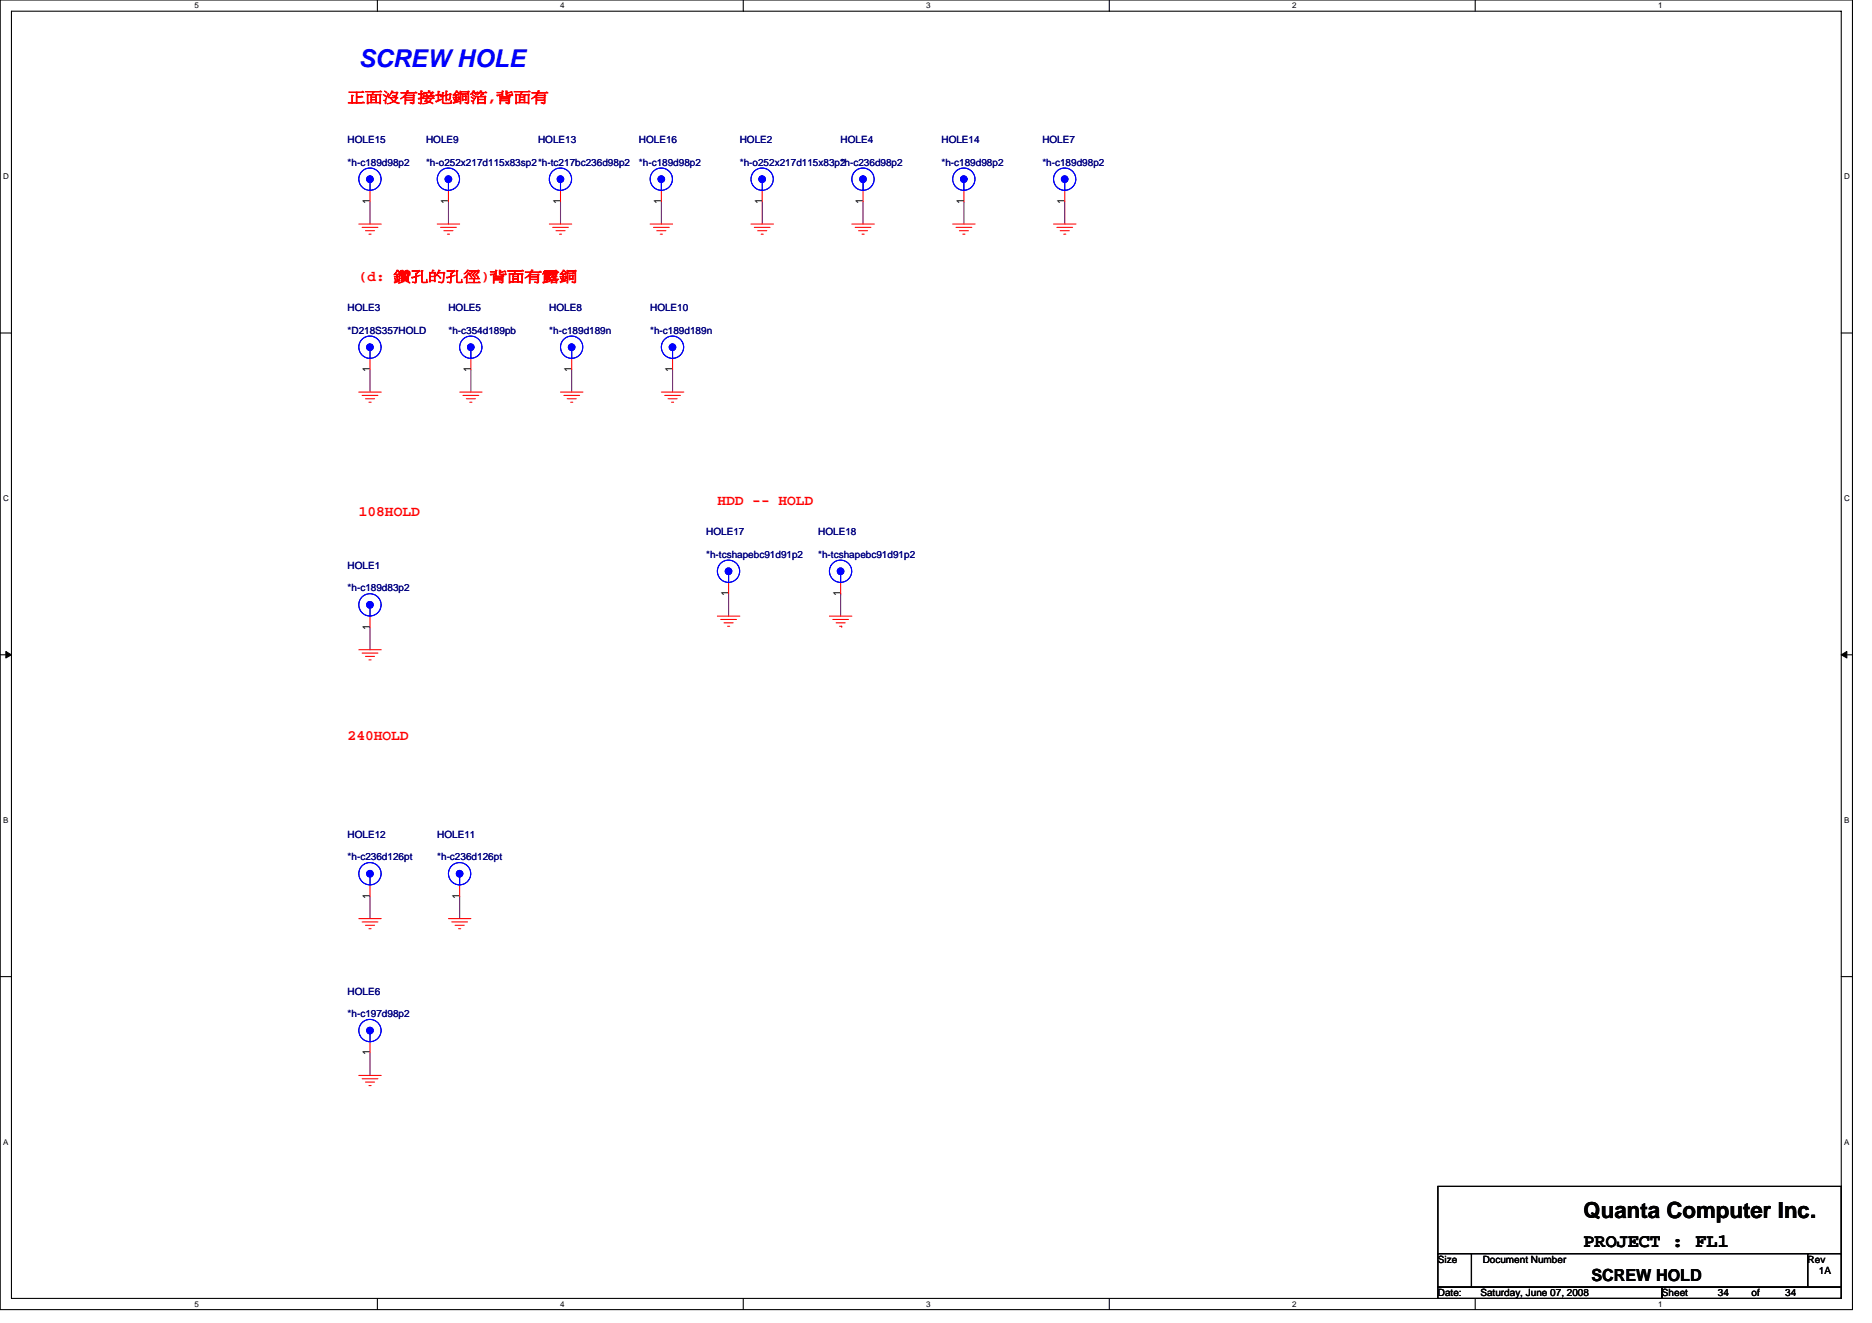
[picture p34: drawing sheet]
<svg xmlns="http://www.w3.org/2000/svg" width="297mm" height="210mm" viewBox="0 0 297 210" stroke-linecap="round" stroke-linejoin="round" font-family="sans-serif">
<defs><g id="words">
<text font-size="3.9" fill="#00f" x="56.9" y="10.7">SCREW HOLE</text>
<text font-size="3.5" x="251.3" y="193.3">Quanta Computer Inc.</text>
<text font-size="3" x="251.3" y="197.9">PROJECT : FL1</text>
<text font-size="2.6" x="252.5" y="203.4">SCREW HOLD</text>
<g font-size="2.3" fill="#f00">
<text x="55.2" y="16.2">正面沒有接地銅箔,背面有</text>
<text x="56.9" y="44.6">(d: 鑽孔的孔徑)背面有露銅</text>
<text x="56.9" y="81.9">108HOLD</text>
<text x="113.8" y="80.2">HDD -- HOLD</text>
<text x="55.2" y="117.5">240HOLD</text>
</g>
<g font-size="1.6" fill="#000080">
<text x="55.2" y="22.8">HOLE15</text>
<text x="67.6" y="22.8">HOLE9</text>
<text x="85.4" y="22.8">HOLE13</text>
<text x="101.4" y="22.8">HOLE16</text>
<text x="117.4" y="22.8">HOLE2</text>
<text x="133.4" y="22.8">HOLE4</text>
<text x="149.4" y="22.8">HOLE14</text>
<text x="165.4" y="22.8">HOLE7</text>
<text x="55.2" y="26.3">*h-c189d98p2</text>
<text x="67.6" y="26.3">*h-o252x217d115x83sp2*h-tc217bc236d98p2</text>
<text x="101.4" y="26.3">*h-c189d98p2</text>
<text x="117.4" y="26.3">*h-o252x217d115x83p2</text>
<text x="133.4" y="26.3">*h-c236d98p2</text>
<text x="149.4" y="26.3">*h-c189d98p2</text>
<text x="165.4" y="26.3">*h-c189d98p2</text>
<text x="55.2" y="49.4">HOLE3</text>
<text x="55.2" y="53">*D218S357HOLD</text>
<text x="71.2" y="49.4">HOLE5</text>
<text x="71.2" y="53">*h-c354d189pb</text>
<text x="87.2" y="49.4">HOLE8</text>
<text x="87.2" y="53">*h-c189d189n</text>
<text x="103.2" y="49.4">HOLE10</text>
<text x="103.2" y="53">*h-c189d189n</text>
<text x="112.1" y="85">HOLE17</text>
<text x="112.1" y="88.5">*h-tcshapebc91d91p2</text>
<text x="129.8" y="85">HOLE18</text>
<text x="129.8" y="88.5">*h-tcshapebc91d91p2</text>
<text x="55.2" y="90.3">HOLE1</text>
<text x="55.2" y="93.9">*h-c189d83p2</text>
<text x="55.2" y="133">HOLE12</text>
<text x="55.2" y="136.5">*h-c236d126pt</text>
<text x="69.4" y="133">HOLE11</text>
<text x="69.4" y="136.5">*h-c236d126pt</text>
<text x="55.2" y="157.9">HOLE6</text>
<text x="55.2" y="161.4">*h-c197d98p2</text>
</g>
<g font-size="1.6">
<text x="58.7" y="32.4" transform="rotate(-90 58.7 32.4)">1</text>
<text x="71.1" y="32.4" transform="rotate(-90 71.1 32.4)">1</text>
<text x="88.9" y="32.4" transform="rotate(-90 88.9 32.4)">1</text>
<text x="104.9" y="32.4" transform="rotate(-90 104.9 32.4)">1</text>
<text x="120.9" y="32.4" transform="rotate(-90 120.9 32.4)">1</text>
<text x="136.9" y="32.4" transform="rotate(-90 136.9 32.4)">1</text>
<text x="152.9" y="32.4" transform="rotate(-90 152.9 32.4)">1</text>
<text x="168.9" y="32.4" transform="rotate(-90 168.9 32.4)">1</text>
<text x="58.7" y="59.1" transform="rotate(-90 58.7 59.1)">1</text>
<text x="74.7" y="59.1" transform="rotate(-90 74.7 59.1)">1</text>
<text x="90.7" y="59.1" transform="rotate(-90 90.7 59.1)">1</text>
<text x="106.7" y="59.1" transform="rotate(-90 106.7 59.1)">1</text>
<text x="115.6" y="94.6" transform="rotate(-90 115.6 94.6)">1</text>
<text x="133.4" y="94.6" transform="rotate(-90 133.4 94.6)">1</text>
<text x="58.7" y="99.9" transform="rotate(-90 58.7 99.9)">1</text>
<text x="58.7" y="142.6" transform="rotate(-90 58.7 142.6)">1</text>
<text x="72.9" y="142.6" transform="rotate(-90 72.9 142.6)">1</text>
<text x="58.7" y="167.5" transform="rotate(-90 58.7 167.5)">1</text>
<text x="228.2" y="200.4">Size</text>
<text x="235.3" y="200.4">Document Number</text>
<text x="286.8" y="200.4">Rev</text>
<text x="288.6" y="202.2">1A</text>
<text x="228.2" y="205.7">Date:</text>
<text x="234.9" y="205.7">Saturday, June 07, 2008</text>
<text x="263.7" y="205.7">Sheet</text>
<text x="272.6" y="205.7">34</text>
<text x="277.9" y="205.7">of</text>
<text x="283.3" y="205.7">34</text>
</g>
<g font-size="1.3">
<text x="30.8" y="1.3">5</text>
<text x="88.9" y="1.3">4</text>
<text x="147" y="1.3">3</text>
<text x="205" y="1.3">2</text>
<text x="263.1" y="1.3">1</text>
<text x=".5" y="28.4">D</text>
<text x="292.6" y="28.4">D</text>
<text x=".5" y="79.5">C</text>
<text x="292.6" y="79.5">C</text>
<text x=".5" y="130.6">B</text>
<text x="292.6" y="130.6">B</text>
<text x=".5" y="181.7">A</text>
<text x="292.6" y="181.7">A</text>
<text x="30.8" y="207.4">5</text>
<text x="88.9" y="207.4">4</text>
<text x="147" y="207.4">3</text>
<text x="205" y="207.4">2</text>
<text x="263.1" y="207.4">1</text>
</g>
</g></defs>
<path d="M0 0h293.9v207.9h-293.9zM1.8 1.8h290.4v204.3h-290.4z" fill="none" stroke="#000" stroke-width=".17"/>
<g fill="#fff">
<path d="M30.8 .2h.7v1.4h-.7z"/>
<path d="M30.8 206.3h.7v1.4h-.7z"/>
</g>
<path d="M59.9 0v1.8M59.9 206.1v1.8" fill="none" stroke="#000" stroke-width=".17"/>
<g fill="#fff">
<path d="M88.9 .2h.7v1.4h-.7z"/>
<path d="M88.9 206.3h.7v1.4h-.7z"/>
</g>
<path d="M117.9 0v1.8M117.9 206.1v1.8" fill="none" stroke="#000" stroke-width=".17"/>
<g fill="#fff">
<path d="M147 .2h.7v1.4h-.7z"/>
<path d="M147 206.3h.7v1.4h-.7z"/>
</g>
<path d="M176 0v1.8M176 206.1v1.8" fill="none" stroke="#000" stroke-width=".17"/>
<g fill="#fff">
<path d="M205 .2h.7v1.4h-.7z"/>
<path d="M205 206.3h.7v1.4h-.7z"/>
</g>
<path d="M234.1 0v1.8M234.1 206.1v1.8" fill="none" stroke="#000" stroke-width=".17"/>
<g fill="#fff">
<path d="M263.1 .2h.7v1.4h-.7z"/>
<path d="M263.1 206.3h.7v1.4h-.7z"/>
<path d="M.5 27.3h.9v1.4h-.9z"/>
<path d="M292.6 27.3h.9v1.4h-.9z"/>
<path d="M.5 78.4h.9v1.4h-.9z"/>
<path d="M292.6 78.4h.9v1.4h-.9z"/>
</g>
<path d="M0 52.9h1.8M292.2 52.9h1.7" fill="none" stroke="#000" stroke-width=".17"/>
<g fill="#fff">
<path d="M.5 129.5h.8v1.4h-.8z"/>
<path d="M292.6 129.5h.9v1.4h-.9z"/>
</g>
<path d="M0 103.9h1.8M292.2 103.9h1.7" fill="none" stroke="#000" stroke-width=".17"/>
<path d="M.9 103.4l.9 .5-.9 .5zM292.2 103.9l.8-.5v1z" fill="#000" stroke="#000" stroke-width=".16"/>
<g fill="#fff">
<path d="M.5 180.5h.8v1.4h-.8z"/>
<path d="M292.6 180.5h.9v1.4h-.9z"/>
</g>
<path d="M0 155h1.8M292.2 155h1.7M228.2 188.3h64v10.7h-64zM228.2 199h5.3v5.3h-5.3zM233.5 199h53.3v5.3h-53.3zM286.8 199h5.4v5.3h-5.4zM228.2 204.3h35.5v1.8h-35.5zM263.7 204.3h28.5v1.8h-28.5z" fill="none" stroke="#000" stroke-width=".17"/>
<g fill="none" stroke="#800040" stroke-width=".17">
<path d="M58.7 32v3.6M71.2 32v3.6M88.9 32v3.6M104.9 32v3.6M120.9 32v3.6M136.9 32v3.6M152.9 32v3.6M168.9 32v3.6M58.7 58.7v3.5M74.7 58.7v3.5M90.7 58.7v3.5M106.7 58.7v3.5"/>
<path d="M58.7 99.6v3.5M115.6 94.2v3.6M133.4 94.2h.1M133.4 94.2v3.6M58.7 142.2v3.6M72.9 142.2v3.6M58.7 167.1v3.6"/>
</g>
<g fill="none" stroke="#f00" stroke-width=".17">
<path d="M56.9 35.6h3.6M57.5 36.1h2.5M58 36.6h1.4M58.5 37.2h.4M58.7 30.2v1.8M69.4 35.6h3.5M69.9 36.1h2.5M70.4 36.6h1.5M71 37.2h.3M71.2 30.2v1.8M87.2 35.6h3.5M87.7 36.1h2.5"/>
<path d="M88.2 36.6h1.5M88.8 37.2h.3M88.9 30.2v1.8M103.2 35.6h3.5M103.7 36.1h2.5M104.2 36.6h1.5M104.8 37.2h.3M104.9 30.2v1.8M119.2 35.6h3.5M119.7 36.1h2.5M120.2 36.6h1.5M120.8 37.2h.3"/>
<path d="M120.9 30.2v1.8M135.2 35.6h3.5M135.7 36.1h2.5M136.2 36.6h1.5M136.8 37.2h.3M136.9 30.2v1.8M151.2 35.6h3.5M151.7 36.1h2.5M152.2 36.6h1.5M152.8 37.2h.3M152.9 30.2v1.8M167.2 35.6h3.5"/>
<path d="M167.7 36.1h2.5M168.2 36.6h1.5M168.8 37.2h.3M168.9 30.2v1.8M58.7 56.9v1.8M74.7 56.9v1.8M90.7 56.9v1.8M106.7 56.9v1.8M56.9 62.2h3.6M57.5 62.8h2.5M58 63.3h1.4M58.5 63.8h.4"/>
<path d="M72.9 62.2h3.6M73.5 62.8h2.5M74 63.3h1.4M74.5 63.8h.4M88.9 62.2h3.6M89.5 62.8h2.5M90 63.3h1.4M90.5 63.8h.4M104.9 62.2h3.6M105.5 62.8h2.5M106 63.3h1.4M106.5 63.8h.4"/>
<path d="M58.7 97.8v1.8M113.8 97.8h3.6M114.4 98.3h2.5M114.9 98.8h1.4M115.4 99.4h.4M115.6 92.5v1.7M131.6 97.8h3.6M132.1 98.3h2.5M132.7 98.8h1.4M133.2 99.4h.4M133.4 92.5v1.7M133.6 99.4h.1"/>
<path d="M56.9 103.1h3.6M57.5 103.7h2.5M58 104.2h1.4M58.5 104.7h.4M56.9 145.8h3.6M57.5 146.3h2.5M58 146.9h1.4M58.5 147.4h.4M58.7 140.5v1.7M71.2 145.8h3.5M71.7 146.3h2.5M72.2 146.9h1.5"/>
<path d="M72.8 147.4h.3M72.9 140.5v1.7M56.9 170.7h3.6M57.5 171.2h2.5M58 171.7h1.4M58.5 172.3h.4M58.7 165.4v1.7"/>
</g>
<g fill="#00f" stroke="#00f" stroke-width=".17">
<circle cx="58.7" cy="163.6" r=".52"/>
<circle cx="58.7" cy="28.4" r=".52"/>
<circle cx="136.9" cy="28.4" r=".52"/>
<circle cx="133.4" cy="90.7" r=".52"/>
<circle cx="58.7" cy="96" r=".52"/>
<circle cx="71.1" cy="28.4" r=".52"/>
<circle cx="152.9" cy="28.4" r=".52"/>
<circle cx="74.7" cy="55.1" r=".52"/>
<circle cx="88.9" cy="28.4" r=".52"/>
<circle cx="72.9" cy="138.7" r=".52"/>
<circle cx="168.9" cy="28.4" r=".52"/>
<circle cx="90.7" cy="55.1" r=".52"/>
<circle cx="58.7" cy="138.7" r=".52"/>
<circle cx="115.6" cy="90.7" r=".52"/>
<circle cx="104.9" cy="28.4" r=".52"/>
<circle cx="58.7" cy="55.1" r=".52"/>
<circle cx="106.7" cy="55.1" r=".52"/>
<circle cx="120.9" cy="28.4" r=".52"/>
</g>
<g fill="none" stroke="#00f" stroke-width=".17">
<path d="M58.7 29v1.2M71.2 29v1.2M88.9 29v1.2M104.9 29v1.2M120.9 29v1.2M136.9 29v1.2M152.9 29v1.2M168.9 29v1.2M58.7 55.6v1.3M74.7 55.6v1.3M90.7 55.6v1.3M106.7 55.6v1.3"/>
<path d="M58.7 96.5v1.3M115.6 91.2v1.3M133.4 91.2v1.3M58.7 139.2v1.3M72.9 139.2v1.3M58.7 164.1v1.3"/>
<circle cx="58.7" cy="28.4" r="1.77"/>
<circle cx="71.1" cy="28.4" r="1.77"/>
<circle cx="88.9" cy="28.4" r="1.77"/>
<circle cx="104.9" cy="28.4" r="1.77"/>
<circle cx="120.9" cy="28.4" r="1.77"/>
<circle cx="136.9" cy="28.4" r="1.77"/>
<circle cx="152.9" cy="28.4" r="1.77"/>
<circle cx="168.9" cy="28.4" r="1.77"/>
<circle cx="58.7" cy="55.1" r="1.77"/>
<circle cx="74.7" cy="55.1" r="1.77"/>
<circle cx="90.7" cy="55.1" r="1.77"/>
<circle cx="106.7" cy="55.1" r="1.77"/>
<circle cx="58.7" cy="96" r="1.77"/>
<circle cx="115.6" cy="90.7" r="1.77"/>
<circle cx="133.4" cy="90.7" r="1.77"/>
<circle cx="58.7" cy="138.7" r="1.77"/>
<circle cx="72.9" cy="138.7" r="1.77"/>
<circle cx="58.7" cy="163.6" r="1.77"/>
</g>
<use href="#words"/>
</svg>
